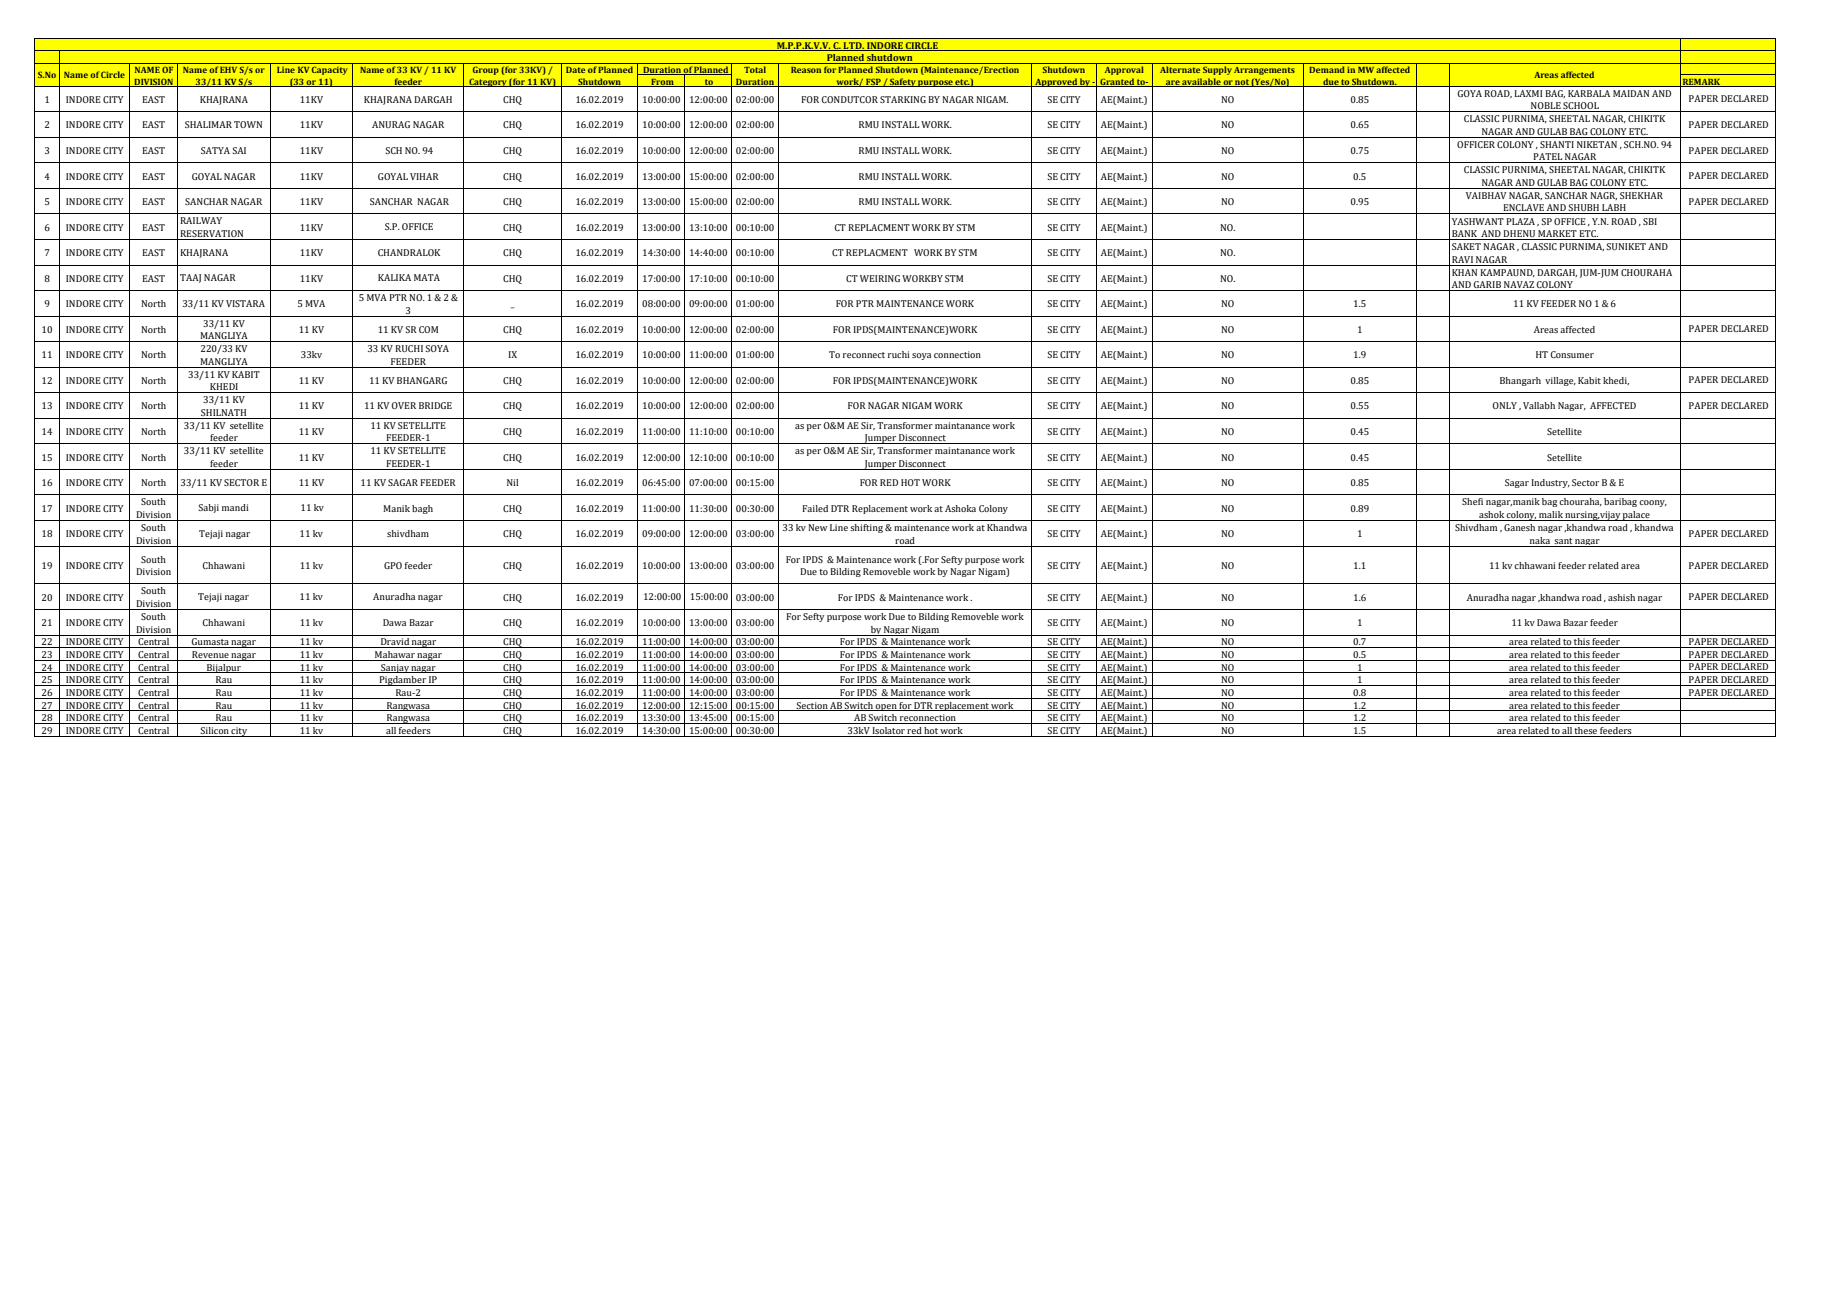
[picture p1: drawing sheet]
<svg xmlns="http://www.w3.org/2000/svg" width="297mm" height="210mm" viewBox="0 0 297 210" stroke-linecap="round" stroke-linejoin="round" font-family="sans-serif">
<defs><g id="words">
<g font-size="1.6">
<text x="124.9" y="7.8">M.P.P.K.V.V. C. LTD. INDORE CIRCLE</text>
<text x="133" y="9.9">Planned shutdown</text>
<text x="7.2" y="16.6">1</text>
<text x="10.6" y="16.6">INDORE CITY</text>
<text x="22.9" y="16.6">EAST</text>
<text x="32.1" y="16.6">KHAJRANA</text>
<text x="48.2" y="16.6">11KV</text>
<text x="58.5" y="16.6">KHAJRANA DARGAH</text>
<text x="80.9" y="16.6">CHQ</text>
<text x="92.5" y="16.6">16.02.2019</text>
<text x="103.3" y="16.6">10:00:00</text>
<text x="110.8" y="16.6">12:00:00</text>
<text x="118.4" y="16.6">02:00:00</text>
<text x="128.9" y="16.6">FOR CONDUTCOR STARKING BY NAGAR NIGAM.</text>
<text x="168.5" y="16.6">SE CITY</text>
<text x="177.1" y="16.6">AE(Maint.)</text>
<text x="196.4" y="16.6">NO</text>
<text x="217.2" y="16.6">0.85</text>
<text x="234.4" y="15.5">GOYA ROAD, LAXMI BAG, KARBALA MAIDAN AND</text>
<text x="246.2" y="17.6">NOBLE SCHOOL</text>
<text x="271.6" y="16.5">PAPER DECLARED</text>
<text x="7.2" y="20.7">2</text>
<text x="10.6" y="20.7">INDORE CITY</text>
<text x="22.9" y="20.7">EAST</text>
<text x="29.7" y="20.7">SHALIMAR TOWN</text>
<text x="48.2" y="20.7">11KV</text>
<text x="59.9" y="20.7">ANURAG NAGAR</text>
<text x="80.9" y="20.7">CHQ</text>
<text x="92.5" y="20.7">16.02.2019</text>
<text x="103.3" y="20.7">10:00:00</text>
<text x="110.8" y="20.7">12:00:00</text>
<text x="118.4" y="20.7">02:00:00</text>
<text x="138.1" y="20.7">RMU INSTALL WORK.</text>
<text x="168.5" y="20.7">SE CITY</text>
<text x="177.1" y="20.7">AE(Maint.)</text>
<text x="196.4" y="20.7">NO</text>
<text x="217.2" y="20.7">0.65</text>
<text x="234.4" y="23.7">OFFICER COLONY , SHANTI NIKETAN , SCH.NO. 94</text>
<text x="235.5" y="19.6">CLASSIC PURNIMA, SHEETAL NAGAR, CHIKITK</text>
<text x="238.3" y="21.7">NAGAR AND GULAB BAG COLONY ETC.</text>
<text x="271.6" y="20.6">PAPER DECLARED</text>
<text x="7.2" y="24.8">3</text>
<text x="7.2" y="28.9">4</text>
<text x="10.6" y="24.8">INDORE CITY</text>
<text x="10.6" y="28.9">INDORE CITY</text>
<text x="22.9" y="24.8">EAST</text>
<text x="22.9" y="28.9">EAST</text>
<text x="30.9" y="28.9">GOYAL NAGAR</text>
<text x="32.3" y="24.8">SATYA SAI</text>
<text x="48.2" y="24.8">11KV</text>
<text x="48.2" y="28.9">11KV</text>
<text x="60.8" y="28.9">GOYAL VIHAR</text>
<text x="62" y="24.8">SCH NO. 94</text>
<text x="80.9" y="24.8">CHQ</text>
<text x="80.9" y="28.9">CHQ</text>
<text x="92.5" y="24.8">16.02.2019</text>
<text x="92.5" y="28.9">16.02.2019</text>
<text x="103.3" y="24.8">10:00:00</text>
<text x="103.3" y="28.9">13:00:00</text>
<text x="110.8" y="24.8">12:00:00</text>
<text x="110.8" y="28.9">15:00:00</text>
<text x="118.4" y="24.8">02:00:00</text>
<text x="118.4" y="28.9">02:00:00</text>
<text x="138.1" y="24.8">RMU INSTALL WORK.</text>
<text x="138.1" y="28.9">RMU INSTALL WORK.</text>
<text x="168.5" y="24.8">SE CITY</text>
<text x="168.5" y="28.9">SE CITY</text>
<text x="177.1" y="24.8">AE(Maint.)</text>
<text x="177.1" y="28.9">AE(Maint.)</text>
<text x="196.4" y="24.8">NO</text>
<text x="196.4" y="28.9">NO</text>
<text x="217.2" y="24.8">0.75</text>
<text x="217.7" y="28.9">0.5</text>
<text x="235.5" y="27.9">CLASSIC PURNIMA, SHEETAL NAGAR, CHIKITK</text>
<text x="238.3" y="29.9">NAGAR AND GULAB BAG COLONY ETC.</text>
<text x="246.6" y="25.8">PATEL NAGAR</text>
<text x="271.6" y="24.7">PAPER DECLARED</text>
<text x="271.6" y="28.8">PAPER DECLARED</text>
<text x="7.2" y="33">5</text>
<text x="10.6" y="33">INDORE CITY</text>
<text x="22.9" y="33">EAST</text>
<text x="29.8" y="33">SANCHAR NAGAR</text>
<text x="48.2" y="33">11KV</text>
<text x="59.5" y="33">SANCHAR NAGAR</text>
<text x="80.9" y="33">CHQ</text>
<text x="92.5" y="33">16.02.2019</text>
<text x="103.3" y="33">13:00:00</text>
<text x="110.8" y="33">15:00:00</text>
<text x="118.4" y="33">02:00:00</text>
<text x="138.1" y="33">RMU INSTALL WORK.</text>
<text x="168.5" y="33">SE CITY</text>
<text x="177.1" y="33">AE(Maint.)</text>
<text x="196.4" y="33">NO</text>
<text x="217.2" y="33">0.95</text>
<text x="235.8" y="32">VAIBHAV NAGAR, SANCHAR NAGR, SHEKHAR</text>
<text x="241.8" y="34">ENCLAVE AND SHUBH LABH</text>
<text x="271.6" y="32.9">PAPER DECLARED</text>
<text x="7.2" y="37.1">6</text>
<text x="7.2" y="41.2">7</text>
<text x="10.6" y="37.1">INDORE CITY</text>
<text x="10.6" y="41.2">INDORE CITY</text>
<text x="22.9" y="37.1">EAST</text>
<text x="22.9" y="41.2">EAST</text>
<text x="29" y="36.1">RAILWAY</text>
<text x="29" y="38.1">RESERVATION</text>
<text x="29" y="41.1">KHAJRANA</text>
<text x="48.2" y="37.1">11KV</text>
<text x="48.2" y="41.2">11KV</text>
<text x="60.8" y="41.1">CHANDRALOK</text>
<text x="61.9" y="37">S.P. OFFICE</text>
<text x="80.9" y="37.1">CHQ</text>
<text x="80.9" y="41.2">CHQ</text>
<text x="92.5" y="37.1">16.02.2019</text>
<text x="92.5" y="41.2">16.02.2019</text>
<text x="103.3" y="37.1">13:00:00</text>
<text x="103.3" y="41.2">14:30:00</text>
<text x="110.8" y="37.1">13:10:00</text>
<text x="110.8" y="41.2">14:40:00</text>
<text x="118.4" y="37.1">00:10:00</text>
<text x="118.4" y="41.2">00:10:00</text>
<text x="133.9" y="41.2">CT REPLACMENT WORK BY STM</text>
<text x="134.2" y="37.1">CT REPLACMENT WORK BY STM</text>
<text x="168.5" y="37.1">SE CITY</text>
<text x="168.5" y="41.2">SE CITY</text>
<text x="177.1" y="37.1">AE(Maint.)</text>
<text x="177.1" y="41.2">AE(Maint.)</text>
<text x="196.2" y="37.1">NO.</text>
<text x="196.2" y="41.2">NO.</text>
<text x="233.5" y="36.1">YASHWANT PLAZA , SP OFFICE , Y.N. ROAD , SBI</text>
<text x="233.5" y="38.1">BANK AND DHENU MARKET ETC.</text>
<text x="233.5" y="40.2">SAKET NAGAR , CLASSIC PURNIMA, SUNIKET AND</text>
<text x="7.2" y="45.3">8</text>
<text x="10.6" y="45.3">INDORE CITY</text>
<text x="22.9" y="45.3">EAST</text>
<text x="29" y="45.2">TAAJ NAGAR</text>
<text x="48.2" y="45.3">11KV</text>
<text x="60.8" y="45.2">KALIKA MATA</text>
<text x="80.9" y="45.3">CHQ</text>
<text x="92.5" y="45.3">16.02.2019</text>
<text x="103.3" y="45.3">17:00:00</text>
<text x="110.8" y="45.3">17:10:00</text>
<text x="118.4" y="45.3">00:10:00</text>
<text x="136.1" y="45.3">CT WEIRING WORKBY STM</text>
<text x="168.5" y="45.3">SE CITY</text>
<text x="177.1" y="45.3">AE(Maint.)</text>
<text x="196.2" y="45.3">NO.</text>
<text x="233.5" y="42.3">RAVI NAGAR</text>
<text x="233.5" y="44.3">KHAN KAMPAUND, DARGAH, JUM-JUM CHOURAHA</text>
<text x="233.5" y="46.4">AND GARIB NAVAZ COLONY</text>
<text x="6.7" y="53.5">10</text>
<text x="7.2" y="49.4">9</text>
<text x="10.6" y="49.4">INDORE CITY</text>
<text x="10.6" y="53.5">INDORE CITY</text>
<text x="22.7" y="49.4">North</text>
<text x="22.7" y="53.5">North</text>
<text x="29.3" y="49.4">33/11 KV VISTARA</text>
<text x="32.7" y="52.5">33/11 KV</text>
<text x="47.8" y="49.4">5 MVA</text>
<text x="48" y="53.5">11 KV</text>
<text x="57.7" y="48.4">5 MVA PTR NO. 1 &amp; 2 &amp;</text>
<text x="60.8" y="53.5">11 KV SR COM</text>
<text x="65.2" y="50.4">3</text>
<text x="80.9" y="53.5">CHQ</text>
<text x="82.2" y="49.4">_</text>
<text x="92.5" y="49.4">16.02.2019</text>
<text x="92.5" y="53.5">16.02.2019</text>
<text x="103.3" y="49.4">08:00:00</text>
<text x="103.3" y="53.5">10:00:00</text>
<text x="110.8" y="49.4">09:00:00</text>
<text x="110.8" y="53.5">12:00:00</text>
<text x="118.4" y="49.4">01:00:00</text>
<text x="118.4" y="53.5">02:00:00</text>
<text x="134" y="53.5">FOR IPDS(MAINTENANCE)WORK</text>
<text x="134.4" y="49.4">FOR PTR MAINTENANCE WORK</text>
<text x="168.5" y="49.4">SE CITY</text>
<text x="168.5" y="53.5">SE CITY</text>
<text x="177.1" y="49.4">AE(Maint.)</text>
<text x="177.1" y="53.5">AE(Maint.)</text>
<text x="196.4" y="49.4">NO</text>
<text x="196.4" y="53.5">NO</text>
<text x="217.7" y="49.4">1.5</text>
<text x="218.3" y="53.5">1</text>
<text x="243.4" y="49.4">11 KV FEEDER NO 1 &amp; 6</text>
<text x="246.7" y="53.5">Areas affected</text>
<text x="271.6" y="53.4">PAPER DECLARED</text>
<text x="6.7" y="57.6">11</text>
<text x="10.6" y="57.6">INDORE CITY</text>
<text x="22.7" y="57.6">North</text>
<text x="32.2" y="54.5">MANGLIYA</text>
<text x="32.2" y="58.6">MANGLIYA</text>
<text x="32.3" y="56.6">220/33 KV</text>
<text x="48.4" y="57.6">33kv</text>
<text x="59.1" y="56.6">33 KV RUCHI SOYA</text>
<text x="62.8" y="58.6">FEEDER</text>
<text x="81.8" y="57.6">IX</text>
<text x="92.5" y="57.6">16.02.2019</text>
<text x="103.3" y="57.6">10:00:00</text>
<text x="110.8" y="57.6">11:00:00</text>
<text x="118.4" y="57.6">01:00:00</text>
<text x="133.4" y="57.6">To reconnect ruchi soya connection</text>
<text x="168.5" y="57.6">SE CITY</text>
<text x="177.1" y="57.6">AE(Maint.)</text>
<text x="196.4" y="57.6">NO</text>
<text x="217.7" y="57.6">1.9</text>
<text x="247" y="57.6">HT Consumer</text>
<text x="6.7" y="61.7">12</text>
<text x="6.7" y="65.8">13</text>
<text x="10.6" y="61.7">INDORE CITY</text>
<text x="10.6" y="65.8">INDORE CITY</text>
<text x="22.7" y="61.7">North</text>
<text x="22.7" y="65.8">North</text>
<text x="30.3" y="60.7">33/11 KV KABIT</text>
<text x="32.7" y="64.8">33/11 KV</text>
<text x="33.7" y="62.7">KHEDI</text>
<text x="48" y="61.7">11 KV</text>
<text x="48" y="65.8">11 KV</text>
<text x="58.6" y="65.8">11 KV OVER BRIDGE</text>
<text x="59.4" y="61.7">11 KV BHANGARG</text>
<text x="80.9" y="61.7">CHQ</text>
<text x="80.9" y="65.8">CHQ</text>
<text x="92.5" y="61.7">16.02.2019</text>
<text x="92.5" y="65.8">16.02.2019</text>
<text x="103.3" y="61.7">10:00:00</text>
<text x="103.3" y="65.8">10:00:00</text>
<text x="110.8" y="61.7">12:00:00</text>
<text x="110.8" y="65.8">12:00:00</text>
<text x="118.4" y="61.7">02:00:00</text>
<text x="118.4" y="65.8">02:00:00</text>
<text x="134" y="61.7">FOR IPDS(MAINTENANCE)WORK</text>
<text x="136.3" y="65.8">FOR NAGAR NIGAM WORK</text>
<text x="168.5" y="61.7">SE CITY</text>
<text x="168.5" y="65.8">SE CITY</text>
<text x="177.1" y="61.7">AE(Maint.)</text>
<text x="177.1" y="65.8">AE(Maint.)</text>
<text x="196.4" y="61.7">NO</text>
<text x="196.4" y="65.8">NO</text>
<text x="217.2" y="61.7">0.85</text>
<text x="217.2" y="65.8">0.55</text>
<text x="240.1" y="65.8">ONLY , Vallabh Nagar, AFFECTED</text>
<text x="241.2" y="61.7">Bhangarh village, Kabit khedi,</text>
<text x="271.6" y="61.6">PAPER DECLARED</text>
<text x="271.6" y="65.8">PAPER DECLARED</text>
<text x="6.7" y="69.9">14</text>
<text x="10.6" y="69.9">INDORE CITY</text>
<text x="22.7" y="69.9">North</text>
<text x="29.6" y="68.9">33/11 KV setellite</text>
<text x="32.3" y="66.9">SHILNATH</text>
<text x="33.8" y="71">feeder</text>
<text x="48" y="69.9">11 KV</text>
<text x="59.6" y="68.9">11 KV SETELLITE</text>
<text x="62.1" y="71">FEEDER-1</text>
<text x="80.9" y="69.9">CHQ</text>
<text x="92.5" y="69.9">16.02.2019</text>
<text x="103.3" y="69.9">11:00:00</text>
<text x="110.8" y="69.9">11:10:00</text>
<text x="118.4" y="69.9">00:10:00</text>
<text x="127.9" y="68.9">as per O&amp;M AE Sir, Transformer maintanance work</text>
<text x="139.1" y="71">Jumper Disconnect</text>
<text x="168.5" y="69.9">SE CITY</text>
<text x="177.1" y="69.9">AE(Maint.)</text>
<text x="196.4" y="69.9">NO</text>
<text x="217.2" y="69.9">0.45</text>
<text x="248.9" y="69.9">Setellite</text>
<text x="6.7" y="74">15</text>
<text x="10.6" y="74">INDORE CITY</text>
<text x="22.7" y="74">North</text>
<text x="29.6" y="73">33/11 KV setellite</text>
<text x="33.8" y="75.1">feeder</text>
<text x="48" y="74">11 KV</text>
<text x="59.6" y="73">11 KV SETELLITE</text>
<text x="62.1" y="75.1">FEEDER-1</text>
<text x="80.9" y="74">CHQ</text>
<text x="92.5" y="74">16.02.2019</text>
<text x="103.3" y="74">12:00:00</text>
<text x="110.8" y="74">12:10:00</text>
<text x="118.4" y="74">00:10:00</text>
<text x="127.9" y="73">as per O&amp;M AE Sir, Transformer maintanance work</text>
<text x="139.1" y="75.1">Jumper Disconnect</text>
<text x="168.5" y="74">SE CITY</text>
<text x="177.1" y="74">AE(Maint.)</text>
<text x="196.4" y="74">NO</text>
<text x="217.2" y="74">0.45</text>
<text x="248.9" y="74">Setellite</text>
<text x="6.7" y="78.2">16</text>
<text x="6.7" y="82.3">17</text>
<text x="10.6" y="78.2">INDORE CITY</text>
<text x="10.6" y="82.3">INDORE CITY</text>
<text x="21.9" y="83.3">Division</text>
<text x="22.7" y="78.2">North</text>
<text x="22.7" y="81.3">South</text>
<text x="29" y="78.2">33/11 KV SECTOR E</text>
<text x="31.9" y="82.2">Sabji mandi</text>
<text x="48" y="78.2">11 KV</text>
<text x="48.3" y="82.2">11 kv</text>
<text x="58" y="78.2">11 KV SAGAR FEEDER</text>
<text x="61.6" y="82.3">Manik bagh</text>
<text x="80.9" y="82.3">CHQ</text>
<text x="81.5" y="78.2">Nil</text>
<text x="92.5" y="78.2">16.02.2019</text>
<text x="92.5" y="82.3">16.02.2019</text>
<text x="103.3" y="78.2">06:45:00</text>
<text x="103.3" y="82.3">11:00:00</text>
<text x="110.8" y="78.2">07:00:00</text>
<text x="110.8" y="82.3">11:30:00</text>
<text x="118.4" y="78.2">00:15:00</text>
<text x="118.4" y="82.3">00:30:00</text>
<text x="129" y="82.3">Failed DTR Replacement work at Ashoka Colony</text>
<text x="138.3" y="78.2">FOR RED HOT WORK</text>
<text x="168.5" y="78.2">SE CITY</text>
<text x="168.5" y="82.3">SE CITY</text>
<text x="177.1" y="78.2">AE(Maint.)</text>
<text x="177.1" y="82.3">AE(Maint.)</text>
<text x="196.4" y="78.2">NO</text>
<text x="196.4" y="82.3">NO</text>
<text x="217.2" y="78.2">0.85</text>
<text x="217.2" y="82.3">0.89</text>
<text x="235.2" y="81.3">Shefi nagar,manik bag chouraha, baribag coony,</text>
<text x="237.9" y="83.3">ashok colony, malik nursing,vijay palace</text>
<text x="242.1" y="78.2">Sagar Industry, Sector B &amp; E</text>
<text x="6.7" y="86.4">18</text>
<text x="10.6" y="86.4">INDORE CITY</text>
<text x="21.9" y="87.4">Division</text>
<text x="22.7" y="85.4">South</text>
<text x="32" y="86.3">Tejaji nagar</text>
<text x="48.2" y="86.3">11 kv</text>
<text x="62.3" y="86.4">shivdham</text>
<text x="80.9" y="86.4">CHQ</text>
<text x="92.5" y="86.4">16.02.2019</text>
<text x="103.3" y="86.4">09:00:00</text>
<text x="110.8" y="86.4">12:00:00</text>
<text x="118.4" y="86.4">03:00:00</text>
<text x="125.9" y="85.4">33 kv New Line shifting &amp; maintenance work at Khandwa</text>
<text x="144" y="87.4">road</text>
<text x="168.5" y="86.4">SE CITY</text>
<text x="177.1" y="86.4">AE(Maint.)</text>
<text x="196.4" y="86.4">NO</text>
<text x="218.3" y="86.4">1</text>
<text x="234.1" y="85.4">Shivdham , Ganesh nagar ,khandwa road , khandwa</text>
<text x="246" y="87.4">naka sant nagar</text>
<text x="271.6" y="86.3">PAPER DECLARED</text>
<text x="6.7" y="91.5">19</text>
<text x="10.6" y="91.5">INDORE CITY</text>
<text x="21.9" y="92.5">Division</text>
<text x="22.7" y="90.5">South</text>
<text x="22.7" y="95.6">South</text>
<text x="32.6" y="91.5">Chhawani</text>
<text x="48.2" y="91.5">11 kv</text>
<text x="61.8" y="91.5">GPO feeder</text>
<text x="80.9" y="91.5">CHQ</text>
<text x="92.5" y="91.5">16.02.2019</text>
<text x="103.3" y="91.5">10:00:00</text>
<text x="110.8" y="91.5">13:00:00</text>
<text x="118.4" y="91.5">03:00:00</text>
<text x="126.4" y="90.5">For IPDS &amp; Maintenance work (.For Sefty purpose work</text>
<text x="128.7" y="92.5">Due to Bilding Removeble work by Nagar Nigam)</text>
<text x="168.5" y="91.5">SE CITY</text>
<text x="177.1" y="91.5">AE(Maint.)</text>
<text x="196.4" y="91.5">NO</text>
<text x="217.7" y="91.5">1.1</text>
<text x="239.5" y="91.5">11 kv chhawani feeder related area</text>
<text x="271.6" y="91.4">PAPER DECLARED</text>
<text x="6.7" y="96.6">20</text>
<text x="6.7" y="100.7">21</text>
<text x="10.6" y="96.6">INDORE CITY</text>
<text x="10.6" y="100.7">INDORE CITY</text>
<text x="21.9" y="97.6">Division</text>
<text x="21.9" y="101.7">Division</text>
<text x="22.7" y="99.7">South</text>
<text x="31.9" y="96.5">Tejaji nagar</text>
<text x="32.6" y="100.7">Chhawani</text>
<text x="48.2" y="96.5">11 kv</text>
<text x="48.2" y="100.7">11 kv</text>
<text x="60" y="96.5">Anuradha nagar</text>
<text x="61.6" y="100.7">Dawa Bazar</text>
<text x="80.9" y="96.6">CHQ</text>
<text x="80.9" y="100.7">CHQ</text>
<text x="92.5" y="96.6">16.02.2019</text>
<text x="92.5" y="100.7">16.02.2019</text>
<text x="103.3" y="100.7">10:00:00</text>
<text x="103.4" y="96.5">12:00:00</text>
<text x="110.8" y="100.7">13:00:00</text>
<text x="111" y="96.5">15:00:00</text>
<text x="118.4" y="96.6">03:00:00</text>
<text x="118.4" y="100.7">03:00:00</text>
<text x="126.5" y="99.7">For Sefty purpose work Due to Bilding Removeble work</text>
<text x="134.8" y="96.6">For IPDS &amp; Maintenance work .</text>
<text x="140.1" y="101.7">by Nagar Nigam</text>
<text x="168.5" y="96.6">SE CITY</text>
<text x="168.5" y="100.7">SE CITY</text>
<text x="177.1" y="96.6">AE(Maint.)</text>
<text x="177.1" y="100.7">AE(Maint.)</text>
<text x="196.4" y="96.6">NO</text>
<text x="196.4" y="100.7">NO</text>
<text x="217.7" y="96.6">1.6</text>
<text x="218.3" y="100.7">1</text>
<text x="235.9" y="96.6">Anuradha nagar ,khandwa road , ashish nagar</text>
<text x="243.1" y="100.7">11 kv Dawa Bazar feeder</text>
<text x="271.6" y="96.5">PAPER DECLARED</text>
<text x="6.7" y="103.8">22</text>
<text x="6.7" y="105.8">23</text>
<text x="6.7" y="107.8">24</text>
<text x="10.6" y="103.8">INDORE CITY</text>
<text x="10.6" y="105.8">INDORE CITY</text>
<text x="10.6" y="107.8">INDORE CITY</text>
<text x="22.2" y="103.8">Central</text>
<text x="22.2" y="105.8">Central</text>
<text x="22.2" y="107.8">Central</text>
<text x="30.8" y="103.8">Gumasta nagar</text>
<text x="30.9" y="105.8">Revenue nagar</text>
<text x="33.2" y="107.8">Bijalpur</text>
<text x="48.2" y="103.8">11 kv</text>
<text x="48.2" y="105.8">11 kv</text>
<text x="48.2" y="107.8">11 kv</text>
<text x="60.2" y="105.8">Mahawar nagar</text>
<text x="61.2" y="103.8">Dravid nagar</text>
<text x="61.3" y="107.8">Sanjay nagar</text>
<text x="80.9" y="103.8">CHQ</text>
<text x="80.9" y="105.8">CHQ</text>
<text x="80.9" y="107.8">CHQ</text>
<text x="92.5" y="103.8">16.02.2019</text>
<text x="92.5" y="105.8">16.02.2019</text>
<text x="92.5" y="107.8">16.02.2019</text>
<text x="103.3" y="103.8">11:00:00</text>
<text x="103.3" y="105.8">11:00:00</text>
<text x="103.3" y="107.8">11:00:00</text>
<text x="110.8" y="103.8">14:00:00</text>
<text x="110.8" y="105.8">14:00:00</text>
<text x="110.8" y="107.8">14:00:00</text>
<text x="118.4" y="103.8">03:00:00</text>
<text x="118.4" y="105.8">03:00:00</text>
<text x="118.4" y="107.8">03:00:00</text>
<text x="135.1" y="103.8">For IPDS &amp; Maintenance work</text>
<text x="135.1" y="105.8">For IPDS &amp; Maintenance work</text>
<text x="135.1" y="107.8">For IPDS &amp; Maintenance work</text>
<text x="168.5" y="103.8">SE CITY</text>
<text x="168.5" y="105.8">SE CITY</text>
<text x="168.5" y="107.8">SE CITY</text>
<text x="177.1" y="103.8">AE(Maint.)</text>
<text x="177.1" y="105.8">AE(Maint.)</text>
<text x="177.1" y="107.8">AE(Maint.)</text>
<text x="196.4" y="103.8">NO</text>
<text x="196.4" y="105.8">NO</text>
<text x="196.4" y="107.8">NO</text>
<text x="217.7" y="103.8">0.7</text>
<text x="217.7" y="105.8">0.5</text>
<text x="218.3" y="107.8">1</text>
<text x="242.7" y="103.8">area related to this feeder</text>
<text x="242.7" y="105.8">area related to this feeder</text>
<text x="242.7" y="107.8">area related to this feeder</text>
<text x="271.6" y="103.7">PAPER DECLARED</text>
<text x="271.6" y="105.7">PAPER DECLARED</text>
<text x="271.6" y="107.8">PAPER DECLARED</text>
<text x="6.7" y="109.9">25</text>
<text x="6.7" y="111.9">26</text>
<text x="6.7" y="113.9">27</text>
<text x="10.6" y="109.9">INDORE CITY</text>
<text x="10.6" y="111.9">INDORE CITY</text>
<text x="10.6" y="113.9">INDORE CITY</text>
<text x="22.2" y="109.9">Central</text>
<text x="22.2" y="111.9">Central</text>
<text x="22.2" y="113.9">Central</text>
<text x="34.7" y="109.9">Rau</text>
<text x="34.7" y="111.9">Rau</text>
<text x="34.7" y="113.9">Rau</text>
<text x="48.2" y="109.9">11 kv</text>
<text x="48.2" y="111.9">11 kv</text>
<text x="48.2" y="113.9">11 kv</text>
<text x="61" y="109.9">Pigdamber IP</text>
<text x="62.2" y="113.9">Rangwasa</text>
<text x="63.6" y="111.9">Rau-2</text>
<text x="80.9" y="109.9">CHQ</text>
<text x="80.9" y="111.9">CHQ</text>
<text x="80.9" y="113.9">CHQ</text>
<text x="92.5" y="109.9">16.02.2019</text>
<text x="92.5" y="111.9">16.02.2019</text>
<text x="92.5" y="113.9">16.02.2019</text>
<text x="103.3" y="109.9">11:00:00</text>
<text x="103.3" y="111.9">11:00:00</text>
<text x="103.3" y="113.9">12:00:00</text>
<text x="110.8" y="109.9">14:00:00</text>
<text x="110.8" y="111.9">14:00:00</text>
<text x="110.8" y="113.9">12:15:00</text>
<text x="118.4" y="109.9">03:00:00</text>
<text x="118.4" y="111.9">03:00:00</text>
<text x="118.4" y="113.9">00:15:00</text>
<text x="128.1" y="113.9">Section AB Switch open for DTR replacement work</text>
<text x="135.1" y="109.9">For IPDS &amp; Maintenance work</text>
<text x="135.1" y="111.9">For IPDS &amp; Maintenance work</text>
<text x="168.5" y="109.9">SE CITY</text>
<text x="168.5" y="111.9">SE CITY</text>
<text x="168.5" y="113.9">SE CITY</text>
<text x="177.1" y="109.9">AE(Maint.)</text>
<text x="177.1" y="111.9">AE(Maint.)</text>
<text x="177.1" y="113.9">AE(Maint.)</text>
<text x="196.4" y="109.9">NO</text>
<text x="196.4" y="111.9">NO</text>
<text x="196.4" y="113.9">NO</text>
<text x="217.7" y="111.9">0.8</text>
<text x="217.7" y="113.9">1.2</text>
<text x="218.3" y="109.9">1</text>
<text x="242.7" y="109.9">area related to this feeder</text>
<text x="242.7" y="111.9">area related to this feeder</text>
<text x="242.7" y="113.9">area related to this feeder</text>
<text x="271.6" y="109.8">PAPER DECLARED</text>
<text x="271.6" y="111.8">PAPER DECLARED</text>
<text x="6.7" y="116">28</text>
<text x="6.7" y="118">29</text>
<text x="10.6" y="116">INDORE CITY</text>
<text x="10.6" y="118">INDORE CITY</text>
<text x="22.2" y="116">Central</text>
<text x="22.2" y="118">Central</text>
<text x="32.3" y="118">Silicon city</text>
<text x="34.7" y="116">Rau</text>
<text x="48.2" y="116">11 kv</text>
<text x="48.2" y="118">11 kv</text>
<text x="62.1" y="118">all feeders</text>
<text x="62.2" y="116">Rangwasa</text>
<text x="80.9" y="116">CHQ</text>
<text x="80.9" y="118">CHQ</text>
<text x="92.5" y="116">16.02.2019</text>
<text x="92.5" y="118">16.02.2019</text>
<text x="103.3" y="116">13:30:00</text>
<text x="103.3" y="118">14:30:00</text>
<text x="110.8" y="116">13:45:00</text>
<text x="110.8" y="118">15:00:00</text>
<text x="118.4" y="116">00:15:00</text>
<text x="118.4" y="118">00:30:00</text>
<text x="136.3" y="118">33kV Isolator red hot work</text>
<text x="137.4" y="116">AB Switch reconnection</text>
<text x="168.5" y="116">SE CITY</text>
<text x="168.5" y="118">SE CITY</text>
<text x="177.1" y="116">AE(Maint.)</text>
<text x="177.1" y="118">AE(Maint.)</text>
<text x="196.4" y="116">NO</text>
<text x="196.4" y="118">NO</text>
<text x="217.7" y="116">1.2</text>
<text x="217.7" y="118">1.5</text>
<text x="240.8" y="118">area related to all these feeders</text>
<text x="242.7" y="116">area related to this feeder</text>
</g>
<g font-size="1.5">
<text x="21.6" y="11.8">NAME OF</text>
<text x="29.4" y="11.8">Name of EHV S/s or</text>
<text x="44.5" y="11.8">Line KV Capacity</text>
<text x="57.9" y="11.8">Name of 33 KV / 11 KV</text>
<text x="76" y="11.8">Group (for 33KV) /</text>
<text x="91" y="11.8">Date of Planned</text>
<text x="103.4" y="11.8">Duration of Planned</text>
<text x="119.7" y="11.8">Total</text>
<text x="127.2" y="11.8">Reason for Planned Shutdown (Maintenance/Erection</text>
<text x="167.7" y="11.8">Shutdown</text>
<text x="177.7" y="11.8">Approval</text>
<text x="186.6" y="11.8">Alternate Supply Arrangements</text>
<text x="210.6" y="11.8">Demand in MW affected</text>
<text x="6.1" y="12.5">S.No</text>
<text x="10.3" y="12.5">Name of Circle</text>
<text x="21.6" y="13.6">DIVISION</text>
<text x="31.5" y="13.6">33/11 KV S/s</text>
<text x="46.6" y="13.6">(33 or 11)</text>
<text x="63.5" y="13.6">feeder</text>
<text x="75.4" y="13.6">Category (for 11 KV)</text>
<text x="93" y="13.6">Shutdown</text>
<text x="104.7" y="13.6">From</text>
<text x="113.4" y="13.6">to</text>
<text x="118.4" y="13.6">Duration</text>
<text x="134.6" y="13.6">work/ FSP / Safety purpose etc.)</text>
<text x="166.6" y="13.6">Approved by -</text>
<text x="176.9" y="13.6">Granted to-</text>
<text x="187.5" y="13.6">are available or not (Yes/No)</text>
<text x="212.8" y="13.6">due to Shutdown.</text>
<text x="246.8" y="12.5">Areas affected</text>
<text x="270.6" y="13.6">REMARK</text>
</g>
</g></defs>
<path d="M5.7 6.3h280v7.6h-280z" fill-rule="evenodd" fill="#ff0"/>
<g fill="#fff">
<path d="M90.3 13.8h12.3v4.2h-12.3z" fill-rule="evenodd"/>
<path d="M165.9 13.8h19.5v4.2h-19.5z" fill-rule="evenodd"/>
<path d="M90.3 17.9h12.3v4.2h-12.3z" fill-rule="evenodd"/>
<path d="M165.9 17.9h19.5v4.2h-19.5z" fill-rule="evenodd"/>
<path d="M90.3 22.1h12.3v4.1h-12.3z" fill-rule="evenodd"/>
<path d="M165.9 22.1h19.5v4.1h-19.5z" fill-rule="evenodd"/>
<path d="M90.3 26.2h12.3v4.1h-12.3z" fill-rule="evenodd"/>
<path d="M165.9 26.2h19.5v4.1h-19.5z" fill-rule="evenodd"/>
<path d="M90.3 30.3h12.3v4.1h-12.3z" fill-rule="evenodd"/>
<path d="M165.9 30.3h19.5v4.1h-19.5z" fill-rule="evenodd"/>
<path d="M90.3 34.4h12.3v4.1h-12.3z" fill-rule="evenodd"/>
<path d="M90.3 38.5h12.3v4.1h-12.3z" fill-rule="evenodd"/>
<path d="M90.3 42.6h12.3v4.1h-12.3z" fill-rule="evenodd"/>
<path d="M56.7 46.7h17.9v4.1h-17.9z" fill-rule="evenodd"/>
<path d="M90.3 46.7h12.3v4.1h-12.3z" fill-rule="evenodd"/>
<path d="M165.9 46.7h19.5v4.1h-19.5z" fill-rule="evenodd"/>
<path d="M227.8 46.7h5.3v4.1h-5.3z" fill-rule="evenodd"/>
<path d="M270.2 46.7h15.5v4.1h-15.5z" fill-rule="evenodd"/>
<path d="M90.3 50.8h12.3v4.2h-12.3z" fill-rule="evenodd"/>
<path d="M165.9 50.8h19.5v4.2h-19.5z" fill-rule="evenodd"/>
<path d="M227.8 50.8h5.3v4.2h-5.3z" fill-rule="evenodd"/>
<path d="M56.7 54.9h17.9v4.2h-17.9z" fill-rule="evenodd"/>
<path d="M90.3 54.9h12.3v4.2h-12.3z" fill-rule="evenodd"/>
<path d="M165.9 54.9h19.5v4.2h-19.5z" fill-rule="evenodd"/>
<path d="M227.8 54.9h5.3v4.2h-5.3z" fill-rule="evenodd"/>
<path d="M270.2 54.9h15.5v4.2h-15.5z" fill-rule="evenodd"/>
<path d="M56.7 59h17.9v4.2h-17.9z" fill-rule="evenodd"/>
<path d="M90.3 59h12.3v4.2h-12.3z" fill-rule="evenodd"/>
<path d="M165.9 59h19.5v4.2h-19.5z" fill-rule="evenodd"/>
<path d="M227.8 59h5.3v4.2h-5.3z" fill-rule="evenodd"/>
<path d="M56.7 63.1h17.9v4.2h-17.9z" fill-rule="evenodd"/>
<path d="M90.3 63.1h12.3v4.2h-12.3z" fill-rule="evenodd"/>
<path d="M165.9 63.1h19.5v4.2h-19.5z" fill-rule="evenodd"/>
<path d="M227.8 63.1h5.3v4.2h-5.3z" fill-rule="evenodd"/>
<path d="M90.3 67.2h12.3v4.2h-12.3z" fill-rule="evenodd"/>
<path d="M165.9 67.2h19.5v4.2h-19.5z" fill-rule="evenodd"/>
<path d="M90.3 71.3h12.3v4.2h-12.3z" fill-rule="evenodd"/>
<path d="M165.9 71.3h19.5v4.2h-19.5z" fill-rule="evenodd"/>
<path d="M90.3 75.5h12.3v4.1h-12.3z" fill-rule="evenodd"/>
<path d="M165.9 75.5h19.5v4.1h-19.5z" fill-rule="evenodd"/>
<path d="M56.7 79.6h17.9v4.1h-17.9z" fill-rule="evenodd"/>
<path d="M90.3 79.6h12.3v4.1h-12.3z" fill-rule="evenodd"/>
<path d="M165.9 79.6h19.5v4.1h-19.5z" fill-rule="evenodd"/>
<path d="M20.9 83.7h81.7v4.1h-81.7z" fill-rule="evenodd"/>
<path d="M125.2 83.7h60.2v4.1h-60.2z" fill-rule="evenodd"/>
<path d="M209.6 83.7h60.7v4.1h-60.7z" fill-rule="evenodd"/>
<path d="M90.3 87.8h12.3v6.1h-12.3z" fill-rule="evenodd"/>
<path d="M125.2 87.8h60.2v6.1h-60.2z" fill-rule="evenodd"/>
<path d="M90.3 93.9h19.9v4.1h-19.9z" fill-rule="evenodd"/>
<path d="M125.2 93.9h60.2v4.1h-60.2z" fill-rule="evenodd"/>
<path d="M56.7 98h17.9v4.1h-17.9z" fill-rule="evenodd"/>
<path d="M90.3 98h12.3v4.1h-12.3z" fill-rule="evenodd"/>
<path d="M165.9 98h19.5v4.1h-19.5z" fill-rule="evenodd"/>
<path d="M125.2 102.1h60.2v2.1h-60.2z" fill-rule="evenodd"/>
<path d="M125.2 104.1h60.2v2.1h-60.2z" fill-rule="evenodd"/>
<path d="M125.2 106.1h60.2v2.1h-60.2z" fill-rule="evenodd"/>
<path d="M125.2 108.2h60.2v2.1h-60.2z" fill-rule="evenodd"/>
<path d="M125.2 110.2h60.2v2.1h-60.2z" fill-rule="evenodd"/>
<path d="M165.9 112.3h19.5v2h-19.5z" fill-rule="evenodd"/>
<path d="M165.9 114.3h19.5v2.1h-19.5z" fill-rule="evenodd"/>
<path d="M165.9 116.3h19.5v2.1h-19.5z" fill-rule="evenodd"/>
</g>
<g fill="none" stroke="#000" stroke-width=".16">
<path d="M5.6 6.1v112.3M5.7 6.2h280M5.7 8.2h280M5.7 10.2h280M5.7 13.9h280M5.7 18h280M9.5 8.3v110.1M20.9 10.3v108.1M28.6 10.3v108.1M43.5 10.3v108.1M56.7 10.3v108.1M74.6 10.3v108.1"/>
<path d="M90.3 10.3v108.1M102.6 10.3v108.1M102.7 12h15M110.1 12.1v106.3M117.7 10.3v108.1M125.2 10.3v108.1M166 10.3v108.1M176.3 10.3v108.1M185.4 10.3v108.1M209.6 10.3v108.1M227.9 10.3v108.1M233.1 10.3v108.1"/>
<path d="M270.2 6.2v112.2M270.3 12h15.4M285.6 6.2v112.2M5.7 22.1h280M5.7 26.2h280M5.7 30.3h280M5.7 34.4h280M5.7 38.5h280M5.7 42.6h280M5.7 46.7h280M5.7 50.8h280M5.7 54.9h280"/>
<path d="M5.7 59h280M5.7 63.1h280M5.7 67.3h280M5.7 71.4h280M5.7 75.5h280M5.7 79.6h280M5.7 83.7h280M5.7 87.8h280M5.7 93.9h280M5.7 98h280M5.7 102.1h280M5.7 104.1h280"/>
<path d="M5.7 106.2h280M5.7 108.2h280M5.7 110.2h280M5.7 112.3h280M5.7 114.3h280M5.7 116.3h280M5.7 118.4h280"/>
</g>
<use href="#words"/>
</svg>
